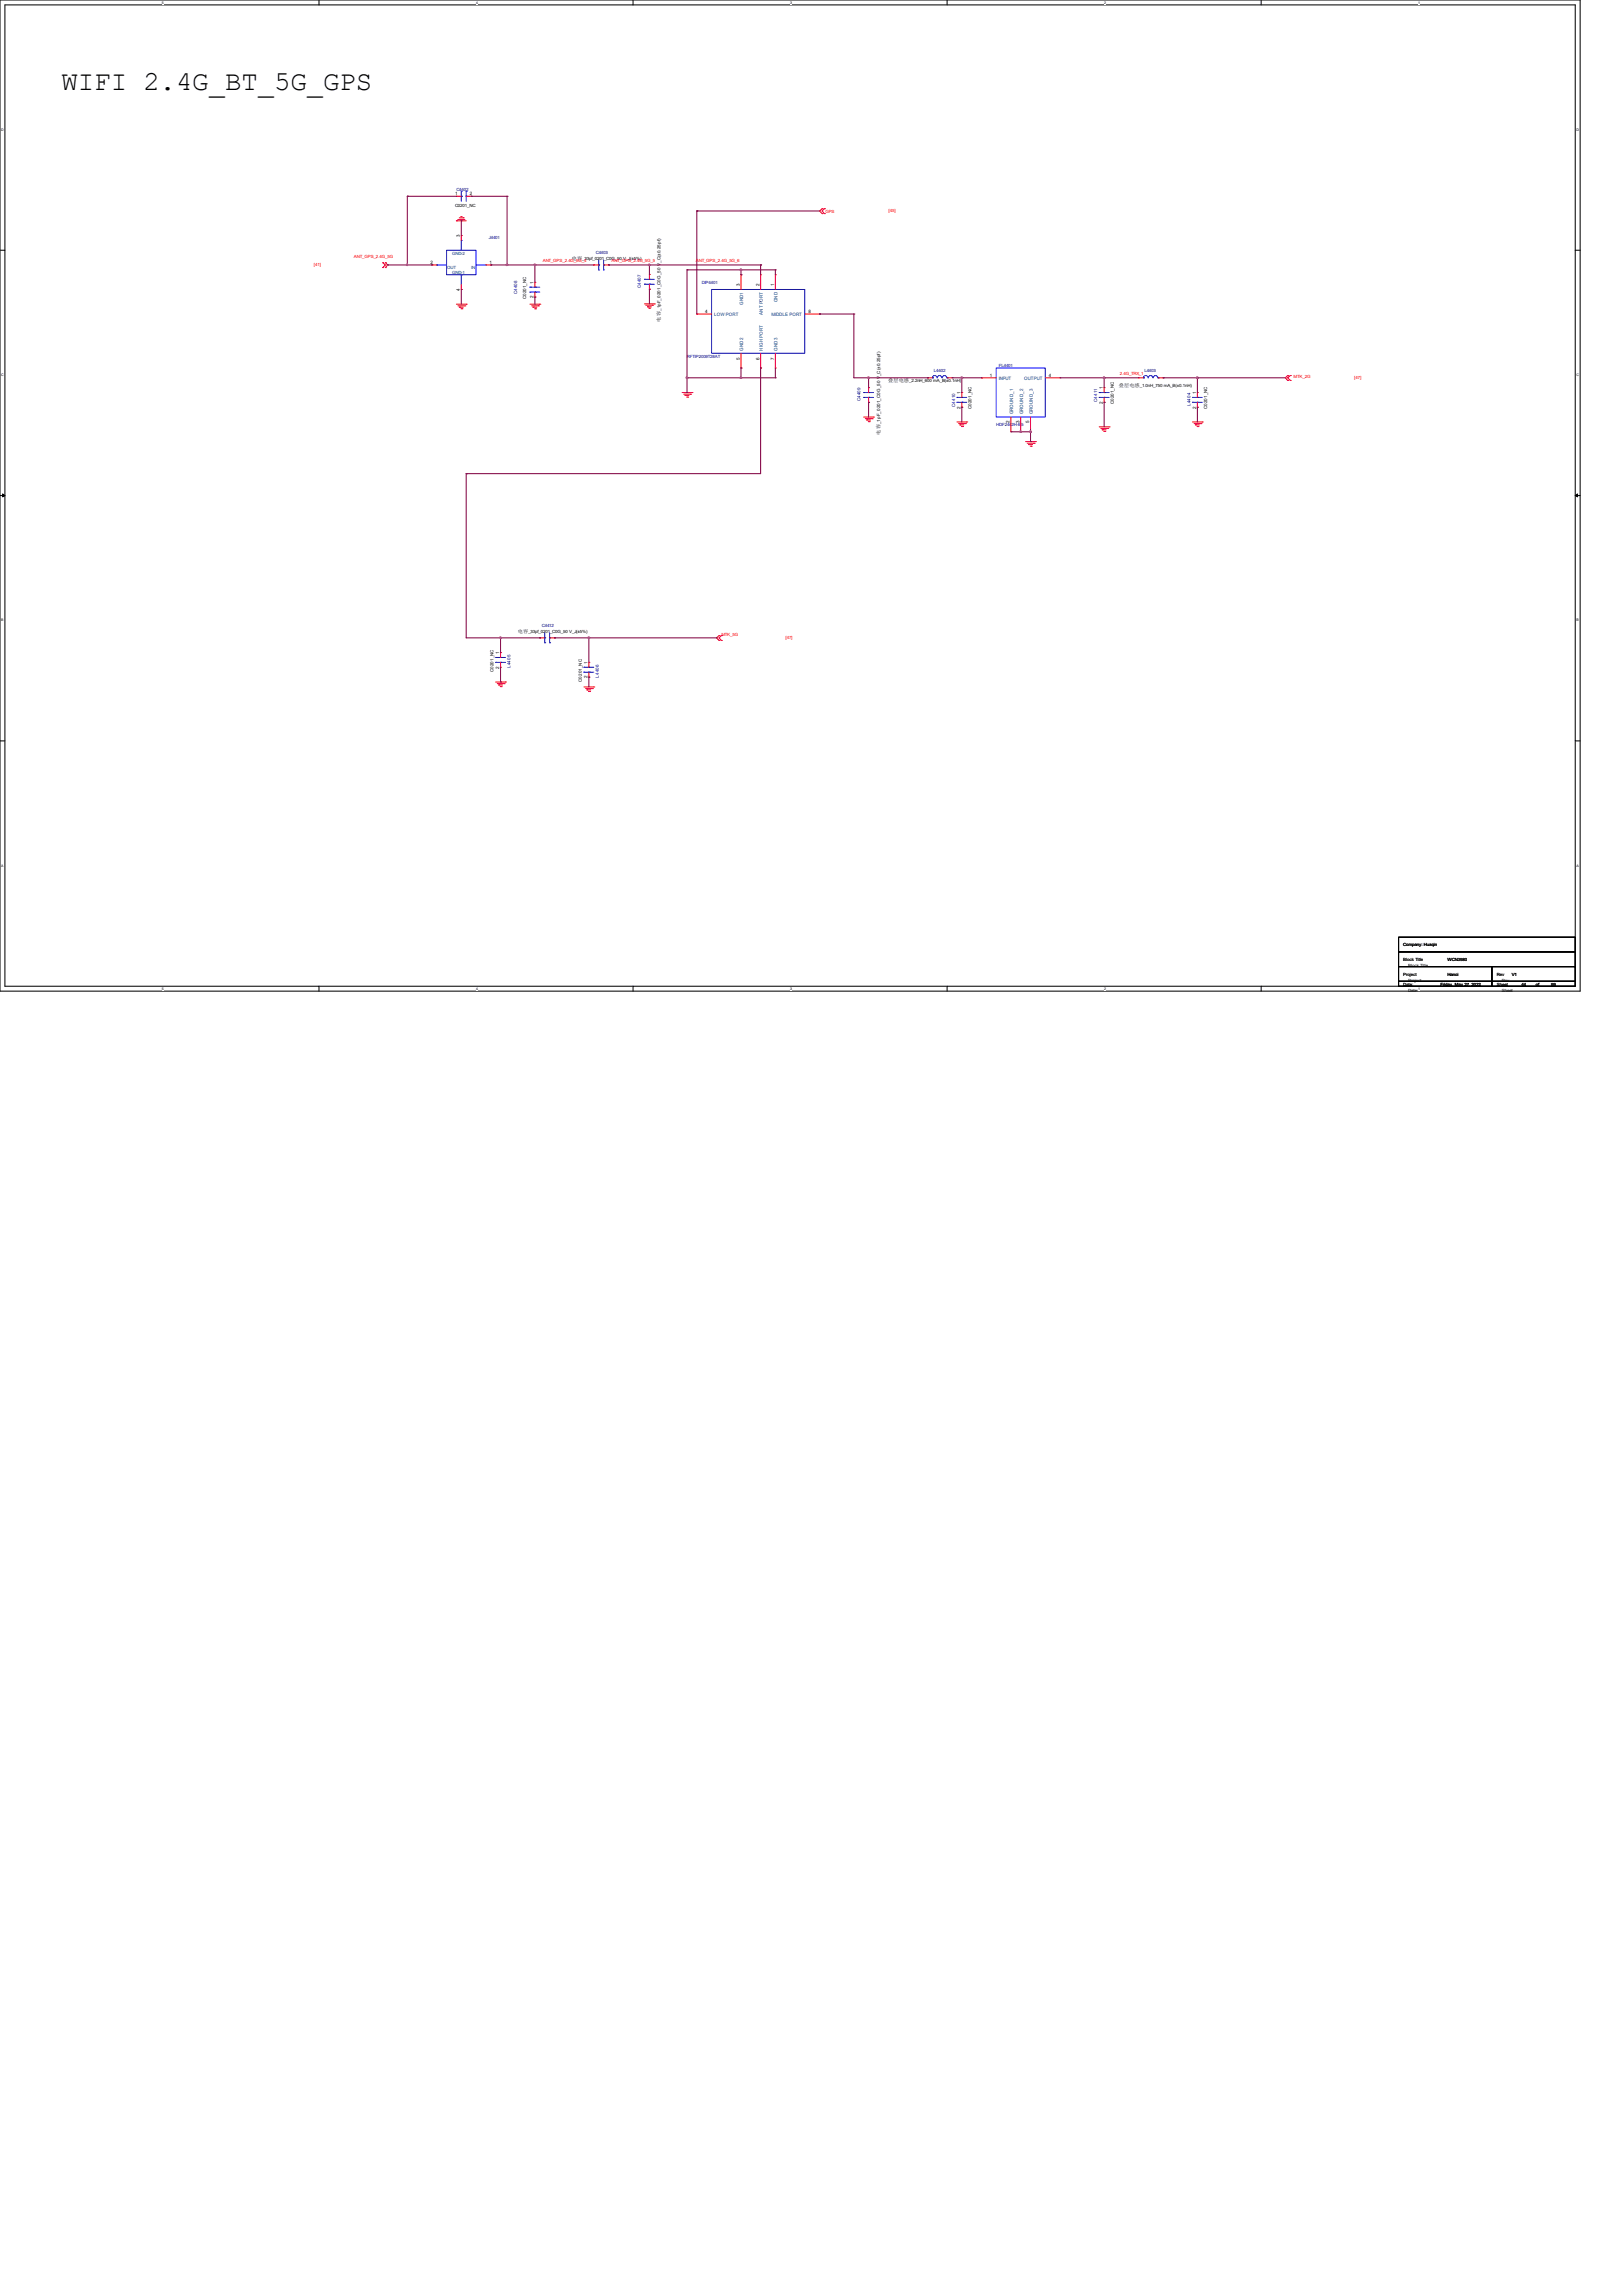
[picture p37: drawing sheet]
<svg xmlns="http://www.w3.org/2000/svg" width="210mm" height="297mm" viewBox="0 0 210 297" stroke-linecap="round" stroke-linejoin="round" font-family="sans-serif">
<defs><g id="words">
<text font-size="3.6" x="8" y="11.7">WIFI 2.4G_BT_5G_GPS</text>
<g font-size=".6">
<text x="58.9" y="26.8">C0201_NC</text>
<text x="58.9" y="25.2">1</text>
<text x="60.8" y="25.2">2</text>
<text x="55.7" y="34.1">2</text>
<text x="59.5" y="30.6" transform="rotate(-90 59.5 30.6)">3</text>
<text x="63.3" y="34.1">1</text>
<text x="74" y="33.7">电容</text>
<text x="75.4" y="33.7">_33pf_0201_C0G_50 V_J(±5%)</text>
<text x="59.5" y="37.6" transform="rotate(-90 59.5 37.6)">4</text>
<text x="68.1" y="38.7" transform="rotate(-90 68.1 38.7)">C0201_NC</text>
<text x="69" y="38.6" transform="rotate(-90 69 38.6)">2</text>
<text x="69" y="36.7" transform="rotate(-90 69 36.7)">1</text>
<text x="85.5" y="41.6" transform="rotate(-90 85.5 41.6)">电容</text>
<text x="85.5" y="40.3" transform="rotate(-90 85.5 40.3)">_1pF_0201_C0G_50 V_C(±0.25pf)</text>
<text x="91.3" y="40.5">4</text>
<text x="95.7" y="37" transform="rotate(-90 95.7 37)">3</text>
<text x="98.3" y="37" transform="rotate(-90 98.3 37)">2</text>
<text x="100.2" y="37" transform="rotate(-90 100.2 37)">1</text>
<text x="104.6" y="40.5">8</text>
<text x="95.7" y="46.5" transform="rotate(-90 95.7 46.5)">5</text>
<text x="98.3" y="46.5" transform="rotate(-90 98.3 46.5)">6</text>
<text x="100.2" y="46.5" transform="rotate(-90 100.2 46.5)">7</text>
<text x="114.9" y="49.4">叠层电感</text>
<text x="117.6" y="49.4">_2.2nH_600 mA_B(±0.1nH)</text>
<text x="124.3" y="52.9" transform="rotate(-90 124.3 52.9)">2</text>
<text x="124.3" y="51" transform="rotate(-90 124.3 51)">1</text>
<text x="125.7" y="53" transform="rotate(-90 125.7 53)">C0201_NC</text>
<text x="128.1" y="48.7">1</text>
<text x="135.7" y="48.7">4</text>
<text x="142.7" y="52.2" transform="rotate(-90 142.7 52.2)">2</text>
<text x="142.7" y="50.3" transform="rotate(-90 142.7 50.3)">1</text>
<text x="144.1" y="52.3" transform="rotate(-90 144.1 52.3)">C0201_NC</text>
<text x="144.8" y="50.1">叠层电感</text>
<text x="147.5" y="50.1">_1.0nH_750 mA_B(±0.1nH)</text>
<text x="154.8" y="52.9" transform="rotate(-90 154.8 52.9)">2</text>
<text x="154.8" y="51" transform="rotate(-90 154.8 51)">1</text>
<text x="156.2" y="53" transform="rotate(-90 156.2 53)">C0201_NC</text>
<text x="113.9" y="56.3" transform="rotate(-90 113.9 56.3)">电容</text>
<text x="113.9" y="54.9" transform="rotate(-90 113.9 54.9)">_1pF_0201_C0G_50 V_C(±0.25pf)</text>
<text x="130.6" y="54.8" transform="rotate(-90 130.6 54.8)">2</text>
<text x="131.9" y="54.8" transform="rotate(-90 131.9 54.8)">3</text>
<text x="133.2" y="54.8" transform="rotate(-90 133.2 54.8)">5</text>
<text x="67" y="81.9">电容</text>
<text x="68.4" y="81.9">_33pf_0201_C0G_50 V_J(±5%)</text>
<text x="63.9" y="87" transform="rotate(-90 63.9 87)">C0201_NC</text>
<text x="64.6" y="86.5" transform="rotate(-90 64.6 86.5)">2</text>
<text x="64.6" y="84.6" transform="rotate(-90 64.6 84.6)">1</text>
<text x="75.3" y="88.3" transform="rotate(-90 75.3 88.3)">C0201_NC</text>
<text x="76" y="87.8" transform="rotate(-90 76 87.8)">2</text>
<text x="76" y="85.9" transform="rotate(-90 76 85.9)">1</text>
<text x="181.6" y="122.4">Company: Huaqin</text>
<text x="181.6" y="124.4">Block Title</text>
<text x="182.2" y="125.1">Block Title</text>
<text x="187.3" y="124.4">WCN3980</text>
<text x="181.6" y="126.3">Project</text>
<text x="181.6" y="127.6">Date:</text>
<text x="182.2" y="127">Project</text>
<text x="182.2" y="128.3">Date:</text>
<text x="186.4" y="127.6">Friday, May 27, 2022</text>
<text x="187.3" y="126.3">Hanoi</text>
<text x="193.7" y="126.3">Rev</text>
<text x="193.7" y="127.6">Sheet</text>
<text x="194.3" y="127">Rev</text>
<text x="194.3" y="128.3">Sheet</text>
<text x="195.6" y="126.3">V1</text>
<text x="196.9" y="127.6">44</text>
<text x="198.8" y="127.6">of</text>
<text x="200.7" y="127.6">99</text>
</g>
<g font-size=".6" fill="#000080">
<text x="59.1" y="24.7">C4402</text>
<text x="63.2" y="30.9">J4401</text>
<text x="77.1" y="32.9">C4403</text>
<text x="66.9" y="38.1" transform="rotate(-90 66.9 38.1)">C4408</text>
<text x="82.9" y="37.3" transform="rotate(-90 82.9 37.3)">C4407</text>
<text x="90.8" y="36.7">DIP4401</text>
<text x="88.9" y="46.4">RFTIP2009T28AT</text>
<text x="129.2" y="47.5">FL4401</text>
<text x="111.3" y="51.9" transform="rotate(-90 111.3 51.9)">C4409</text>
<text x="120.9" y="48.2">L4402</text>
<text x="123.6" y="52.7" transform="rotate(-90 123.6 52.7)">C4410</text>
<text x="142" y="52" transform="rotate(-90 142 52)">C4411</text>
<text x="148.1" y="48.2">L4403</text>
<text x="154.1" y="52.5" transform="rotate(-90 154.1 52.5)">L4404</text>
<text x="128.9" y="55.2">HDF2442H-B5</text>
<text x="70.1" y="81.2">C4412</text>
<text x="66" y="86.4" transform="rotate(-90 66 86.4)">L4405</text>
<text x="77.5" y="87.7" transform="rotate(-90 77.5 87.7)">L4406</text>
</g>
<g font-size=".6" fill="#f00">
<text x="106.8" y="27.6">GPS</text>
<text x="115" y="27.5">[45]</text>
<text x="40.6" y="34.5">[41]</text>
<text x="45.8" y="33.4">ANT_GPS_2.4G_5G</text>
<text x="70.2" y="34">ANT_GPS_2.4G_5G_4</text>
<text x="79.1" y="34">ANT_GPS_2.4G_5G_5</text>
<text x="90" y="34">ANT_GPS_2.4G_5G_6</text>
<text x="144.9" y="48.6">2.4G_TRX_1</text>
<text x="167.4" y="48.9">MTK_2G</text>
<text x="175.2" y="49.1">[47]</text>
<text x="93.3" y="82.3">MTK_5G</text>
<text x="101.6" y="82.7">[47]</text>
</g>
<g font-size=".6" fill="#004080">
<text x="57.9" y="34.8">OUT</text>
<text x="58.5" y="32.9">GND-2</text>
<text x="58.5" y="35.5">GND-1</text>
<text x="61" y="34.8">IN</text>
<text x="92.4" y="40.9">LOW PORT</text>
<text x="96.2" y="39.5" transform="rotate(-90 96.2 39.5)">GND1</text>
<text x="98.7" y="40.7" transform="rotate(-90 98.7 40.7)">ANT PORT</text>
<text x="99.8" y="40.9">MIDDLE PORT</text>
<text x="100.6" y="39.1" transform="rotate(-90 100.6 39.1)">GND</text>
<text x="96.2" y="45.4" transform="rotate(-90 96.2 45.4)">GND2</text>
<text x="98.7" y="45.4" transform="rotate(-90 98.7 45.4)">HIGH PORT</text>
<text x="100.6" y="45.4" transform="rotate(-90 100.6 45.4)">GND3</text>
<text x="129.2" y="49.2">INPUT</text>
<text x="131.1" y="53.6" transform="rotate(-90 131.1 53.6)">GROUND_1</text>
<text x="132.4" y="53.6" transform="rotate(-90 132.4 53.6)">GROUND_2</text>
<text x="132.5" y="49.2">OUTPUT</text>
<text x="133.6" y="53.6" transform="rotate(-90 133.6 53.6)">GROUND_3</text>
</g>
<g font-size=".5">
<text x="21" y=".5">5</text>
<text x="61.6" y=".5">4</text>
<text x="102.2" y=".5">3</text>
<text x="142.9" y=".5">2</text>
<text x="183.5" y=".5">1</text>
<text x=".2" y="16.9">D</text>
<text x="204" y="16.9">D</text>
<text x=".2" y="48.6">C</text>
<text x="204" y="48.6">C</text>
<text x=".2" y="80.4">B</text>
<text x="204" y="80.4">B</text>
<text x=".2" y="112.1">A</text>
<text x="204" y="112.1">A</text>
<text x="21" y="128.1">5</text>
<text x="61.6" y="128.1">4</text>
<text x="102.2" y="128.1">3</text>
<text x="142.9" y="128.1">2</text>
<text x="183.5" y="128.1">1</text>
</g>
</g></defs>
<path d="M0 0h204.5v128.3h-204.5zM.6 .6h203.2v127h-203.2z" fill="none" stroke="#000" stroke-width=".13"/>
<g fill="#fff">
<path d="M21 .1h.2v.5h-.2z"/>
<path d="M21 127.7h.2v.5h-.2z"/>
</g>
<path d="M41.3 0v.6M41.3 127.6v.7" fill="none" stroke="#000" stroke-width=".13"/>
<g fill="#fff">
<path d="M61.6 .1h.2v.5h-.2z"/>
<path d="M61.6 127.7h.2v.5h-.2z"/>
</g>
<path d="M81.9 0v.6M81.9 127.6v.7" fill="none" stroke="#000" stroke-width=".13"/>
<g fill="#fff">
<path d="M102.2 .1h.2v.5h-.2z"/>
<path d="M102.2 127.7h.2v.5h-.2z"/>
</g>
<path d="M122.6 0v.6M122.6 127.6v.7" fill="none" stroke="#000" stroke-width=".13"/>
<g fill="#fff">
<path d="M142.9 .1h.2v.5h-.2z"/>
<path d="M142.9 127.7h.2v.5h-.2z"/>
</g>
<path d="M163.2 0v.6M163.2 127.6v.7" fill="none" stroke="#000" stroke-width=".13"/>
<g fill="#fff">
<path d="M183.5 .1h.2v.5h-.2z"/>
<path d="M183.5 127.7h.2v.5h-.2z"/>
<path d="M.2 16.5h.3v.5h-.3z"/>
<path d="M204 16.5h.3v.5h-.3z"/>
<path d="M.2 48.3h.3v.5h-.3z"/>
<path d="M204 48.3h.3v.5h-.3z"/>
</g>
<path d="M0 32.4h.6M203.8 32.4h.7" fill="none" stroke="#000" stroke-width=".13"/>
<g fill="#fff">
<path d="M.2 80h.2v.5h-.2z"/>
<path d="M204 80h.3v.5h-.3z"/>
</g>
<path d="M0 64.1h.6M203.8 64.1h.7" fill="none" stroke="#000" stroke-width=".13"/>
<path d="M.3 63.9l.3 .2-.3 .2zM203.8 64.1l.3-.2v.4z" fill="#000" stroke="#000" stroke-width=".13"/>
<g fill="#fff">
<path d="M.2 111.8h.3v.5h-.3z"/>
<path d="M204 111.8h.3v.5h-.3z"/>
</g>
<path d="M0 95.9h.6M203.8 95.9h.7M181 121.3h22.8v1.9h-22.8zM181 123.2h22.8v1.9h-22.8zM181 125.1h12v1.9h-12zM181 127h12v.6h-12zM193 127h10.8v.6h-10.8zM193 125.1h10.8v1.9h-10.8z" fill="none" stroke="#000" stroke-width=".13"/>
<g fill="none" stroke="#f00" stroke-width=".13">
<path d="M49.5 34h.1M49.5 34.6h.1M49.5 34l.4 .3-.4 .3M49.9 34l.3 .3-.3 .3M49.9 34.6h.1M49.9 34h.1M55.9 34.3h.1M55.9 34.3h.6M59.1 28.6h.1M59.1 25.4h.1M59.1 39.4h1.2M59.1 25.4h.6"/>
<path d="M59.1 28.6h1.2M59.3 28.4h.1M59.3 39.6h.9M59.3 28.4h.9M59.4 39.8h.1M59.4 28.2h.5M59.4 39.8h.5M59.6 28h.1M59.6 40h.2M59.6 28h.2M59.7 30.5h.1M59.7 37.5h.1"/>
<path d="M59.7 30.5v.6M59.7 36.8v.7M59.8 40h.1M59.9 28.2h.1M60.2 39.6h.1M60.3 39.4h.1M60.3 25.4h.7M61 25.4h.1M62.9 34.3h.6M63.5 34.3h.1M68.6 39.4h1.2M68.8 39.6h.9"/>
<path d="M69 39.8h.1M69 39.8h.5M69.2 40h.1M69.2 36.5h.1M69.2 38.4h.1M69.2 36.5v.7M69.2 37.8v.6M69.3 40h.1M69.7 39.6h.1M69.8 39.4h.1M76.8 34.3h.1M76.8 34.3h.7"/>
<path d="M78.1 34.3h.6M78.7 34.3h.1M83.4 39.3h1.3M83.6 39.5h.9M83.8 39.7h.1M83.8 39.7h.5M83.9 39.9h.2M84 35.5h.1M84 37.4h.1M84 35.5v.7M84 36.8v.6M84.1 39.9h.1"/>
<path d="M84.5 39.5h.1M84.7 39.3h.1M95.9 35.6h.1M95.9 35.6v1.9M98.4 35.6h.1M98.4 35.6v1.9M100.3 35.6h.1M100.3 35.6v1.9M106.4 27h.1M106.4 27.6h.1M106.4 27l-.4 .3 .4 .3M106.7 27.6h.1"/>
<path d="M106.7 27h.1M106.7 27l-.3 .3 .3 .3M88.3 50.8h1.2M88.5 51h.9M88.6 51.2h.1M88.6 51.2h.6M88.9 51.4h.1M89 51.4h.1M89.4 51h.1M89.5 50.8h.1M90.2 40.6h1.9M90.2 40.6h.1"/>
<path d="M95.9 47.6h.1M95.9 45.7v1.9M98.4 47.6h.1M98.4 45.7v1.9M100.3 47.6h.1M100.3 45.7v1.9M104.1 40.6h1.9M106 40.6h.1M111.8 54h1.2M112 54.2h.9M112.1 54.4h.1M112.1 54.4h.5"/>
<path d="M112.4 54.6h.1M112.4 50.2h.1M112.4 52.1h.1M112.4 50.2v.6M112.4 51.4v.7M112.5 54.6h.1M112.9 54.2h.1M113 54h.1M120 48.9h.6M120 48.9h.1M122.6 48.9h.6M123.2 48.9h.1"/>
<path d="M123.8 54.6h1.3M124 54.8h.9M124.2 55h.1M124.2 55h.5M124.4 55.2h.1M124.5 50.8h.1M124.5 52.7h.1M124.5 50.8v.6M124.5 52.1v.6M124.5 55.2h.1M124.9 54.8h.1M125.1 54.6h.1"/>
<path d="M127 48.9h1.9M127 48.9h.1M130.8 55.9h.1M130.8 54v1.9M132.1 55.9h.1M132.1 54v1.9M132.7 57.2h1.3M132.9 57.4h.9M133.1 57.5h.1M133.1 57.5h.5M133.3 57.7h.1M133.3 55.9h.1"/>
<path d="M133.3 54v1.9M133.4 57.7h.1M133.8 57.4h.1M134 57.2h.1M135.3 48.9h1.9M137.2 48.9h.1M142.2 55.2h1.3M142.5 55.5h.8M142.6 55.6h.1M142.6 55.6h.5M142.8 55.8h.2M142.9 50.2h.1"/>
<path d="M142.9 52.1h.1M142.9 50.2v.6M142.9 51.4v.7M143 55.8h.1M143.3 55.5h.1M143.5 55.2h.1M147.3 48.9h.7M147.3 48.9h.1M149.9 48.9h.6M150.5 48.9h.1M154.3 54.6h1.3M154.5 54.8h.9"/>
<path d="M154.7 55h.1M154.7 55h.5M154.9 55.2h.1M154.9 50.8h.1M154.9 52.7h.1M154.9 50.8v.6M154.9 52.1v.6M155 55.2h.1M155.4 54.8h.1M155.6 54.6h.1M166.6 48.6h.1M166.6 49.2h.1"/>
<path d="M166.6 48.6l-.3 .3 .3 .3M167 49.2h.1M167 48.6h.1M167 48.6l-.4 .3 .4 .3M64.1 88.3h1.3M64.3 88.5h.9M64.5 88.6h.1M64.5 88.6h.5M64.7 88.9h.2M64.8 84.5h.1M64.8 86.4h.1M64.8 84.5v.6"/>
<path d="M64.8 85.7v.7M64.9 88.9h.1M65.2 88.5h.1M65.4 88.3h.1M69.8 82.6h.1M69.9 82.6h.6M71.1 82.6h.7M71.8 82.6h.1M75.6 88.9h1.2M75.8 89.1h.9M75.9 89.3h.1M75.9 89.3h.6"/>
<path d="M76.2 89.5h.1M76.2 85.7h.1M76.2 87.6h.1M76.2 85.7v.7M76.2 87v.6M76.3 89.5h.1M76.7 89.1h.1M76.8 88.9h.1M93 82.3l-.3 .3 .3 .3M93 82.3h.1M93 82.9h.1M93.3 82.9h.1"/>
<path d="M93.3 82.3h.1M93.3 82.3l-.3 .3 .3 .3"/>
</g>
<g fill="none" stroke="#00f" stroke-width=".13">
<path d="M56.5 34.3h.1M56.5 34.3h1.3M57.8 32.4h3.8v3.2h-3.8zM59.7 25.4h.1M59.7 24.8h.1M59.7 31.1h.1M59.7 35.6h.1M59.7 24.8v1.2M59.7 31.1v1.3M59.7 35.6v1.2M60.3 24.8h.1M60.3 25.4h.1"/>
<path d="M60.3 24.8v1.2M61.6 34.3h1.3M62.9 34.3h.1M68.6 37.2h.1M68.6 37.8h.1M68.6 37.2h1.2M68.6 37.8h1.2M69.2 37.2h.1M69.2 37.8h.1M77.5 34.3h.1M77.5 34.9h.1M77.5 33.7v1.2"/>
<path d="M78.1 34.9h.1M78.1 34.3h.1M78.1 33.7v1.2M83.4 36.2h.1M83.4 36.8h.1M83.4 36.2h1.3M83.4 36.8h1.3M84 36.2h.1M84 36.8h.1M92.1 37.5h12v8.2h-12zM111.8 50.8h.1M111.8 51.4h.1"/>
<path d="M111.8 51.4h1.2M111.8 50.8h1.2M112.4 50.8h.1M112.4 51.4h.1M120.6 48.9a.3 .3 0 0 1 .3-.3 .3 .3 0 0 1 .3 .3M120.6 48.9h.1M121.3 48.9a.3 .3 0 0 1 .3-.3 .3 .3 0 0 1 .3 .3M121.9 48.9a.3 .3 0 0 1 .3-.3 .3 .3 0 0 1 .3 .3M122.6 48.9h.1M123.8 51.4h.1M123.8 52.1h.1M123.8 51.4h1.3"/>
<path d="M123.8 52.1h1.3M124.5 51.4h.1M124.5 52.1h.1M128.9 47.6h6.4v6.4h-6.4zM142.2 51.4h1.3M142.2 50.8h1.3M142.2 50.8h.1M142.2 51.4h.1M142.9 50.8h.1M142.9 51.4h.1M148 48.9a.3 .3 0 0 1 .3-.3 .3 .3 0 0 1 .2 .3M148 48.9h.1"/>
<path d="M148.6 48.9a.3 .3 0 0 1 .3-.3 .3 .3 0 0 1 .3 .3M149.2 48.9a.3 .3 0 0 1 .3-.3 .3 .3 0 0 1 .3 .3M149.9 48.9h.1M154.3 51.4h.1M154.3 52.1h.1M154.3 51.4h1.3M154.3 52.1h1.3M154.9 51.4h.1M154.9 52.1h.1M64.1 85.1h1.3M64.1 85.7h1.3M64.1 85.1h.1"/>
<path d="M64.1 85.7h.1M64.8 85.1h.1M64.8 85.7h.1M70.5 82.6h.1M70.5 83.2h.1M70.5 81.9v1.3M71.1 83.2h.1M71.1 82.6h.1M71.1 81.9v1.3M75.6 86.4h.1M75.6 87h.1M75.6 86.4h1.2"/>
<path d="M75.6 87h1.2M76.2 86.4h.1M76.2 87h.1"/>
</g>
<g fill="none" stroke="#800040" stroke-width=".13">
<path d="M50.2 34.3h5.7M50.2 34.3h.1M52.7 25.4h.1M52.7 25.4h6.4M52.7 25.4v8.9M55.9 34.3h.1M59.7 28.6h.1M59.7 37.5h.1M59.7 28.6v1.9M59.7 37.5v1.9M61 25.4h4.6M61 25.4h.1"/>
<path d="M63.5 34.3h.1M63.5 34.3h13.3M65.6 25.4h.1M65.6 34.3h.1M65.6 25.4v8.9M69.2 34.3h.1M69.2 38.4h.1M69.2 34.3v2.2M69.2 38.4v1M78.7 34.3h.1M78.7 34.3h19.7M84 37.4h.1"/>
<path d="M84 34.3h.1M84 34.3v1.2M84 37.4v1.9M88.9 34.9h11.4M88.9 34.9h.1M88.9 34.9v15.9M90.2 27.3h.1M90.2 27.3h15.8M90.2 27.3v13.3M95.9 34.9h.1M95.9 35.6h.1M95.9 34.9v.7"/>
<path d="M98.4 34.3h.1M98.4 34.3v1.3M100.3 34.9h.1M100.3 34.9v.7M88.9 48.9h11.4M88.9 48.9h.1M88.9 50.8h.1M95.9 48.9h.1M95.9 47.6h.1M95.9 47.6v1.3M98.4 47.6h.1M98.4 47.6v13.7h-38.1"/>
<path d="M100.3 48.9h.1M100.3 47.6v1.3M106 40.6h.1M106 40.6h4.5M110.5 40.6h.1M110.5 40.6v8.3h9.5M112.4 48.9h.1M112.4 52.1h.1M112.4 48.9v1.3M112.4 52.1v1.9M120 48.9h.1M123.2 48.9h3.8"/>
<path d="M124.5 48.9h.1M124.5 52.7h.1M124.5 48.9v1.9M124.5 52.7v1.9M127 48.9h.1M130.8 55.9h2.5M132.1 55.9h.1M133.3 55.9h.1M133.3 57.2h.1M133.3 55.5v1.7M137.2 48.9h10.1M142.9 48.9h.1"/>
<path d="M142.9 52.1h.1M142.9 48.9v1.3M142.9 52.1v3.1M150.5 48.9h.1M150.5 48.9h15.8M154.9 48.9h.1M154.9 52.7h.1M154.9 48.9v1.9M154.9 52.7v1.9M60.3 61.3h.1M60.3 61.3v21.3h9.6M64.8 82.6h.1"/>
<path d="M64.8 88.3h.1M64.8 82.6v1.9M64.8 86.4v1.9M69.8 82.6h.1M71.8 82.6h.1M71.8 82.6h20.9M76.2 87.6h.1M76.2 82.6h.1M76.2 82.6v3.1M76.2 87.6v1.3M92.7 82.6h.1"/>
</g>
<g fill="#f0f" stroke="#f0f" stroke-width=".13">
<circle cx="65.6" cy="34.3" r=".11"/>
<circle cx="69.2" cy="34.3" r=".11"/>
<circle cx="76.2" cy="82.5" r=".11"/>
<circle cx="64.7" cy="82.5" r=".11"/>
<circle cx="52.7" cy="34.3" r=".11"/>
<circle cx="154.9" cy="48.9" r=".11"/>
<circle cx="124.4" cy="48.9" r=".11"/>
<circle cx="95.9" cy="48.9" r=".11"/>
<circle cx="88.9" cy="48.9" r=".11"/>
<circle cx="95.9" cy="34.9" r=".11"/>
<circle cx="112.4" cy="48.9" r=".11"/>
<circle cx="84" cy="34.3" r=".11"/>
<circle cx="133.3" cy="55.9" r=".11"/>
<circle cx="142.9" cy="48.9" r=".11"/>
<circle cx="132.1" cy="55.9" r=".11"/>
</g>
<use href="#words"/>
</svg>
